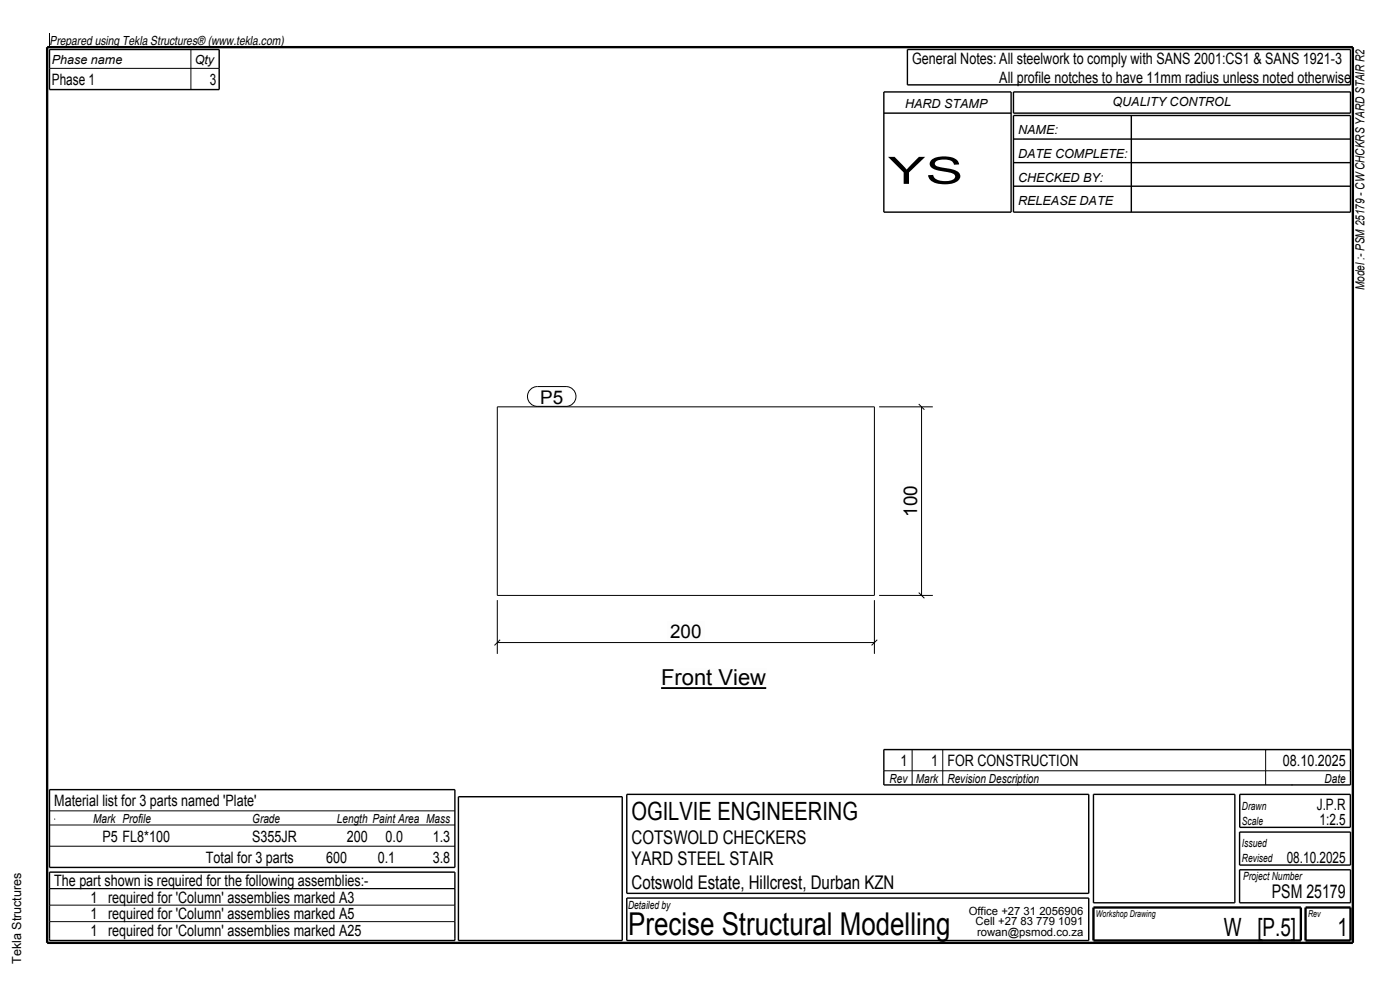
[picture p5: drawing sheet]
<svg xmlns="http://www.w3.org/2000/svg" width="297mm" height="210mm" viewBox="0 0 297 210" stroke-linecap="round" stroke-linejoin="round" font-family="sans-serif">
<defs><g id="words">
<text font-size="8" x="188.4" y="39">YS</text>
<text font-size="6.7" x="133.3" y="198.3">Precise Structural Modelling</text>
<g font-size="5.3">
<text x="134" y="174">OGILVIE ENGINEERING</text>
<text x="259.6" y="198.5">W [P.5]</text>
<text x="283.8" y="198.5">1</text>
</g>
<text font-size="4.7" x="140.3" y="145.2">Front View</text>
<g font-size="4">
<text x="114.6" y="85.6">P5</text>
<text x="194.6" y="109.6" transform="rotate(-90 194.6 109.6)">100</text>
<text x="142.2" y="135.4">200</text>
<text x="134" y="179">COTSWOLD CHECKERS</text>
<text x="134" y="183.5">YARD STEEL STAIR</text>
<text x="134" y="188.5">Cotswold Estate, Hillcrest, Durban KZN</text>
<text x="269.8" y="190.5">PSM 25179</text>
</g>
<g font-size="3.3">
<text x="193.5" y="13.5">General Notes: All steelwork to comply with SANS 2001:CS1 &amp; SANS 1921-3</text>
<text x="212" y="17.5">All profile notches to have 11mm radius unless noted otherwise</text>
<text x="11" y="18">Phase 1</text>
<text x="44.5" y="18">3</text>
<text x="191" y="162.5">1</text>
<text x="197.5" y="162.5">1 FOR CONSTRUCTION</text>
<text x="272.2" y="162.5">08.10.2025</text>
<text x="11.5" y="171">Material list for 3 parts named 'Plate'</text>
<text x="279.4" y="171.8">J.P.R</text>
<text x="21.7" y="178.5">P5 FL8*100</text>
<text x="53.5" y="178.5">S355JR</text>
<text x="73.6" y="178.5">200</text>
<text x="81.8" y="178.5">0.0</text>
<text x="91.8" y="178.5">1.3</text>
<text x="279.9" y="175">1:2.5</text>
<text x="43.7" y="183">Total for 3 parts</text>
<text x="69.2" y="183">600</text>
<text x="80.1" y="183">0.1</text>
<text x="91.8" y="183">3.8</text>
<text x="273" y="183">08.10.2025</text>
<text x="11.5" y="188">The part shown is required for the following assemblies:-</text>
<text x="19.2" y="191.5">1 required for 'Column' assemblies marked A3</text>
<text x="19.2" y="195">1 required for 'Column' assemblies marked A5</text>
<text x="19.2" y="198.5">1 required for 'Column' assemblies marked A25</text>
</g>
<g font-size="2.7">
<text x="10.5" y="9.5">Prepared using Tekla Structures® (www.tekla.com)</text>
<text x="11" y="13.5">Phase name</text>
<text x="41.3" y="13.5">Qty</text>
<text x="192" y="23">HARD STAMP</text>
<text x="236" y="22.5">QUALITY CONTROL</text>
<text x="216" y="28.5">NAME:</text>
<text x="216" y="33.5">DATE COMPLETE:</text>
<text x="216" y="38.5">CHECKED BY:</text>
<text x="216" y="43.5">RELEASE DATE</text>
<text x="289.5" y="61.5" transform="rotate(-90 289.5 61.5)">Model :- PSM 25179 - CW CHCKRS YARD STAIR R2</text>
<text x="188.7" y="166">Rev</text>
<text x="194.3" y="166">Mark</text>
<text x="201" y="166">Revision Description</text>
<text x="281" y="166">Date</text>
<text x="19.8" y="174.5">Mark Profile</text>
<text x="53.5" y="174.5">Grade</text>
<text x="71.5" y="174.5">Length Paint Area Mass</text>
<text x="4.5" y="204.5" transform="rotate(-90 4.5 204.5)">Tekla Structures</text>
</g>
<g font-size="2.4">
<text x="263.5" y="171.8">Drawn</text>
<text x="263.5" y="179.8">Issued</text>
<text x="263.5" y="175">Scale</text>
<text x="263.5" y="182.8">Revised</text>
<text x="263.7" y="186.8">Project Number</text>
<text x="133.3" y="192.8">Detailed by</text>
<text x="205.5" y="194">Office +27 31 2056906</text>
<text x="207" y="196.3">Cell +27 83 779 1091</text>
<text x="207.3" y="198.5">rowan@psmod.co.za</text>
</g>
<g font-size="2">
<text x="232.5" y="194.5">Workshop Drawing</text>
<text x="277.5" y="194.5">Rev</text>
</g>
</g></defs>
<path d="M10 10h277v190h-277z" fill="none" stroke="#000" stroke-width=".5"/>
<path d="M140.3 146h22.2" fill="none" stroke="#000" stroke-width=".4"/>
<path d="M140.3 141.7h22.2v3.5h-22.2z" fill-rule="evenodd" fill="#fefefb"/>
<g fill="none" stroke="#000" stroke-width=".21">
<path d="M10.5 7v3M10.5 14.5h36M40.5 10.5v8.5M105.5 86.3h80v40h-80zM186.5 86.3h11.4M194.9 85.7l1.2 1.2M195.5 86.3v40M105.5 127.3v11.4M105.5 136.3h80M106.1 135.7l-1.2 1.2M185.5 127.3v11.4M186.1 135.7l-1.2 1.2"/>
<path d="M186.5 126.3h11.4M194.9 125.7l1.2 1.2M187.5 159h99M193.5 159v7.5M200 159v7.5M268.5 159v7.5M10.5 172h86M10.5 179.5h86M10.5 175h86M11.5 173.8h.1M187.5 163.5h99M274 166.5h.1"/>
<path d="M10.5 188.5h86M10.5 192h86M10.5 195.5h86"/>
</g>
<g fill="none" stroke="#000" stroke-width=".3">
<path d="M10.5 10.5h36v8.5h-36zM187.5 19.5h27v25.5h-27zM192.5 10.5h94v7.5h-94zM215 19.5h71.5v4.5h-71.5zM187.5 24h27M215 24.5h71.5v20.5h-71.5zM215 29.5h71.5M215 34.5h71.5M215 39.5h71.5M240 24.5v20.5M187.5 159h99v7.5h-99zM10.5 167.5h86v16.5h-86z"/>
<path d="M97.3 169h34.7v30.5h-34.7zM133 168.5h98v21h-98zM232 168.5h30v23h-30zM263 176.5h23.5v7h-23.5zM263 168.5h23.5v7h-23.5zM10.5 185h86v14.5h-86zM133 190.5h98v9h-98zM263 184.5h23.5v7h-23.5z"/>
</g>
<path d="M232 192.5h44v7h-44zM277 192.5h9.5v7h-9.5z" fill="none" stroke="#000" stroke-width=".5"/>
<g fill="#fefefb">
<path d="M141.6 131.8h7.8v4.2h-7.8z" fill-rule="evenodd"/>
<path d="M114.6 82.6h4.9v3h-4.9z" fill-rule="evenodd"/>
<path d="M114.6 82.6h4.9v3h-4.9z" fill-rule="evenodd"/>
</g>
<path d="M112.5 82.6l.9-.5 .6-.1h6.1a2.1 2.1 0 0 1 2.1 2.1 2.1 2.1 0 0 1-2.1 2.1h-6.1a2.1 2.1 0 0 1-1.9-1.3 2.1 2.1 0 0 1 .4-2.3z" fill="none" stroke="#000" stroke-width=".21"/>
<path d="M191 102.4h4.2v7.8h-4.2z" fill-rule="evenodd" fill="#fefefb"/>
<use href="#words"/>
</svg>
